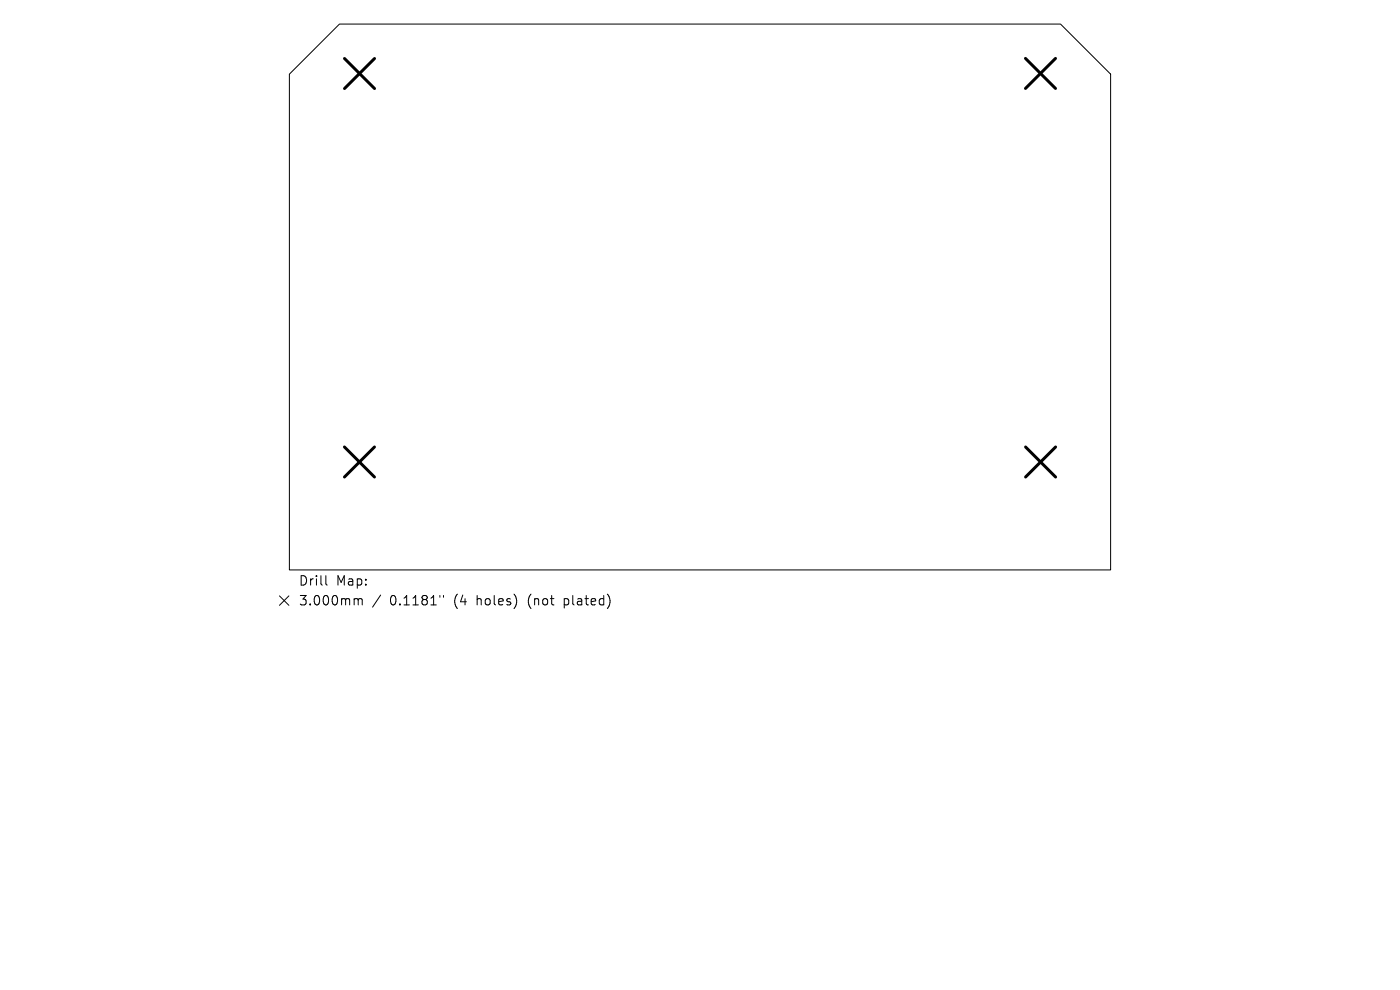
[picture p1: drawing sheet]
<svg xmlns="http://www.w3.org/2000/svg" width="297mm" height="210mm" viewBox="0 0 297 210" stroke-linecap="round" stroke-linejoin="round" font-family="sans-serif">
<defs><g id="words">
<g font-size="2.8">
<text x="63.3" y="124.5">Drill</text>
<text x="71.3" y="124.5">Map:</text>
<text x="63.3" y="128.7">3.000mm</text>
<text x="82.7" y="128.7">0.1181&quot;</text>
<text x="96.5" y="128.7">(4</text>
<text x="101.4" y="128.7">holes)</text>
<text x="112.5" y="128.7">(not</text>
<text x="120.3" y="128.7">plated)</text>
</g>
</g></defs>
<path d="M72 5.1h153l10.6 10.6v105.2h-174.2v-105.2zM59.3 126.4l2 2M61.3 126.4l-2 2M69.1 122.1v1.7l.3 .3M75.4 127l.5 .1 .1 .2M76 127.3l.3-.3 .5 .1v1.2M76 127.3v1M80.8 126.2l-1.8 2.6M93.3 126.3v.4M94.1 126.3v.4" fill="none" stroke="#000" stroke-width=".21"/>
<path d="M73.1 12.4l6.4 6.4M79.5 12.4l-6.4 6.4M217.5 12.4l6.4 6.4M223.9 12.4l-6.4 6.4M73.1 94.8l6.3 6.4M79.4 94.8l-6.3 6.4M217.6 94.8l6.3 6.4M223.9 94.8l-6.3 6.4" fill="none" stroke="#000" stroke-width=".64"/>
<use href="#words"/>
</svg>
